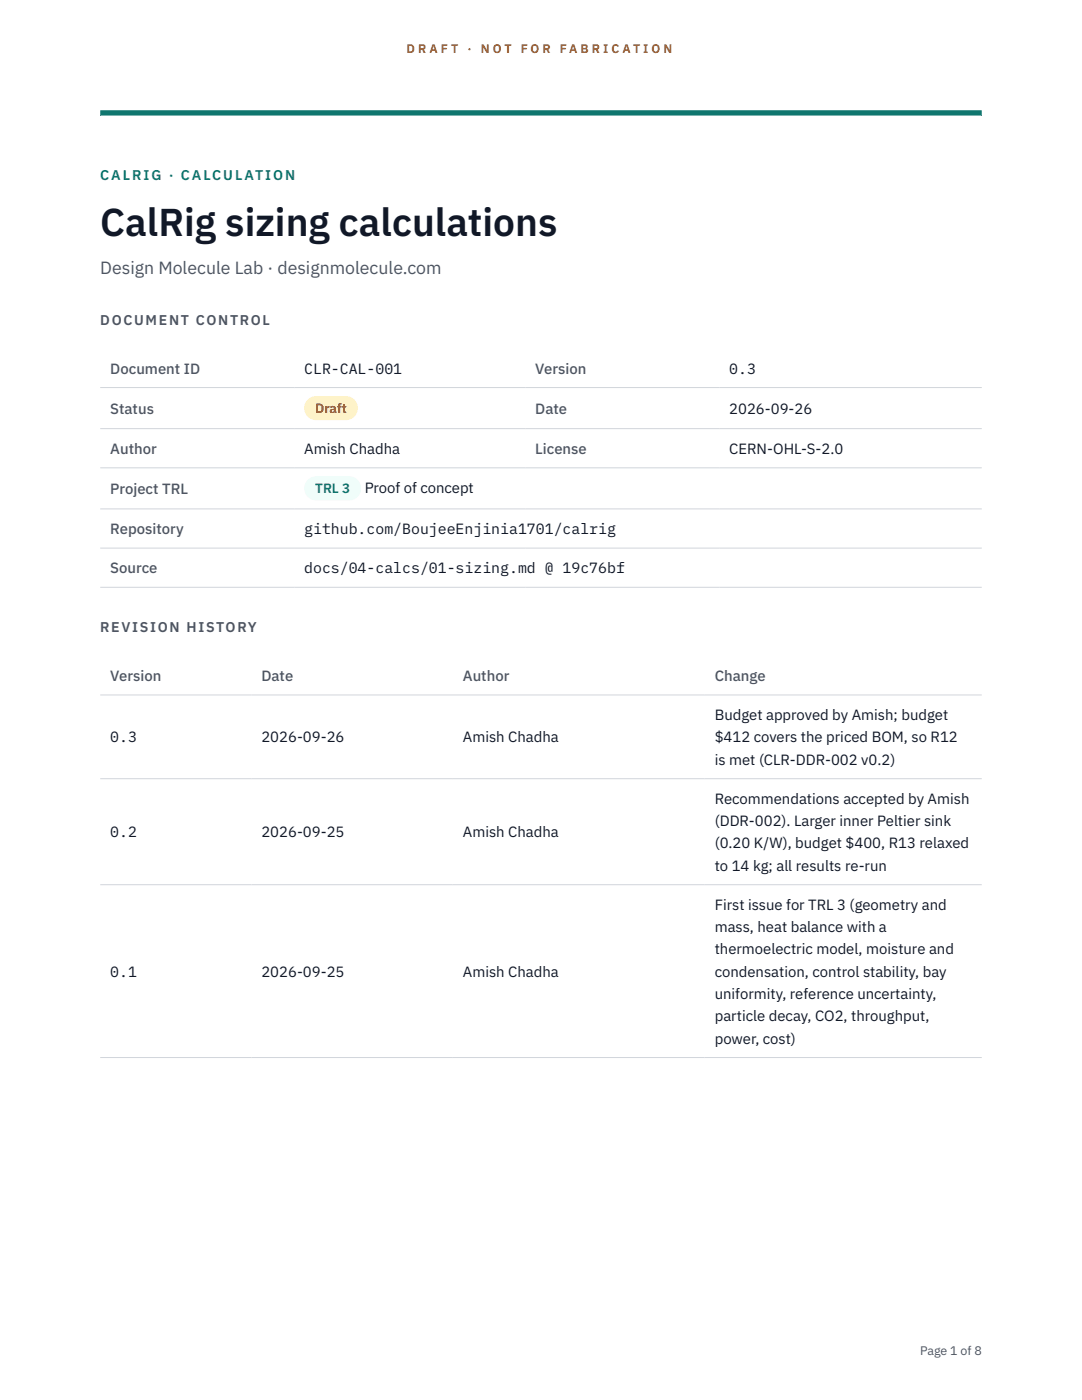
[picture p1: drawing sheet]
<svg xmlns="http://www.w3.org/2000/svg" width="216mm" height="279mm" viewBox="0 0 216 279" stroke-linecap="round" stroke-linejoin="round" font-family="sans-serif">
<defs><g id="words">
<text font-size="7.8" fill="#111827" x="20" y="47.1">CalRig sizing calculations</text>
<text font-size="3.5" fill="#4b5563" x="20" y="54.6">Design Molecule Lab · designmolecule.com</text>
<g font-size="3" fill="#4b5563">
<text x="22" y="74.5">Document ID</text>
<text x="106.8" y="74.5">Version</text>
<text x="22" y="82.6">Status</text>
<text x="106.8" y="82.6">Date</text>
<text x="22" y="90.6">Author</text>
<text x="106.8" y="90.6">License</text>
<text x="22" y="98.6">Project TRL</text>
<text x="22" y="106.6">Repository</text>
<text x="22" y="114.4">Source</text>
<text x="22" y="135.9">Version</text>
<text x="52.2" y="135.9">Date</text>
<text x="92.4" y="135.9">Author</text>
<text x="142.6" y="135.9">Change</text>
</g>
<g font-size="3" fill="#111827">
<text x="60.7" y="74.5">CLR-CAL-001</text>
<text x="145.5" y="74.5">0.3</text>
<text x="145.5" y="82.6">2026-09-26</text>
<text x="60.7" y="90.6">Amish Chadha</text>
<text x="145.5" y="90.6">CERN-OHL-S-2.0</text>
<text x="72.8" y="98.5">Proof of concept</text>
<text x="60.7" y="106.6">github.com/BoujeeEnjinia1701/calrig</text>
<text x="60.7" y="114.4">docs/04-calcs/01-sizing.md @ 19c76bf</text>
<text x="142.6" y="143.7">Budget approved by Amish; budget</text>
<text x="22" y="148.2">0.3</text>
<text x="52.2" y="148.2">2026-09-26</text>
<text x="92.4" y="148.2">Amish Chadha</text>
<text x="142.6" y="148.2">$412 covers the priced BOM, so R12</text>
<text x="142.6" y="152.6">is met (CLR-DDR-002 v0.2)</text>
<text x="142.6" y="160.4">Recommendations accepted by Amish</text>
<text x="22" y="167.1">0.2</text>
<text x="52.2" y="167.1">2026-09-25</text>
<text x="92.4" y="167.1">Amish Chadha</text>
<text x="142.6" y="164.9">(DDR-002). Larger inner Peltier sink</text>
<text x="142.6" y="169.3">(0.20 K/W), budget $400, R13 relaxed</text>
<text x="142.6" y="173.8">to 14 kg; all results re-run</text>
<text x="142.6" y="181.6">First issue for TRL 3 (geometry and</text>
<text x="142.6" y="186">mass, heat balance with a</text>
<text x="142.6" y="190.5">thermoelectric model, moisture and</text>
<text x="22" y="194.9">0.1</text>
<text x="52.2" y="194.9">2026-09-25</text>
<text x="92.4" y="194.9">Amish Chadha</text>
<text x="142.6" y="194.9">condensation, control stability, bay</text>
<text x="142.6" y="199.4">uniformity, reference uncertainty,</text>
<text x="142.6" y="203.8">particle decay, CO2, throughput,</text>
<text x="142.6" y="208.3">power, cost)</text>
</g>
<text font-size="2.8" fill="#0f766e" x="20" y="36">CALRIG · CALCULATION</text>
<g font-size="2.8" fill="#4b5563">
<text x="20" y="64.8">DOCUMENT CONTROL</text>
<text x="20" y="126.2">REVISION HISTORY</text>
</g>
<text font-size="2.7" fill="#92400e" x="62.9" y="82.5">Draft</text>
<text font-size="2.7" fill="#0f766e" x="62.9" y="98.5">TRL 3</text>
<g font-size="2.5" fill="#b45309">
<text x="81.1" y="10.5">D R A F T</text>
<text x="93.3" y="10.5">·</text>
<text x="95.9" y="10.5">N O T</text>
<text x="103.9" y="10.5">F O R</text>
<text x="111.7" y="10.5">F A B R I C A T I O N</text>
</g>
<text font-size="2.5" fill="#4b5563" x="183.6" y="270.3">Page 1 of 8</text>
</g></defs>
<path d="M20 23.1h175.9zM20 22h175.9v1.1h-175.9z" fill-rule="evenodd" fill="#0f766e"/>
<path d="M20 77.3h175.9M20 85.5h175.9M20 93.4h175.9M20 101.6h175.9M20 109.4h175.9M20 117.2h175.9M20 138.7h175.9M20 155.4h175.9M20 176.6h175.9M20 211.1h175.9" fill="none" stroke="#d1d5db" stroke-width=".2"/>
<path d="M60.7 79h10.7v4.9h-10.7z" fill="#fef3c7"/>
<path d="M60.7 95.1h11.4v4.8h-11.4z" fill="#f0fdfa"/>
<use href="#words"/>
</svg>
